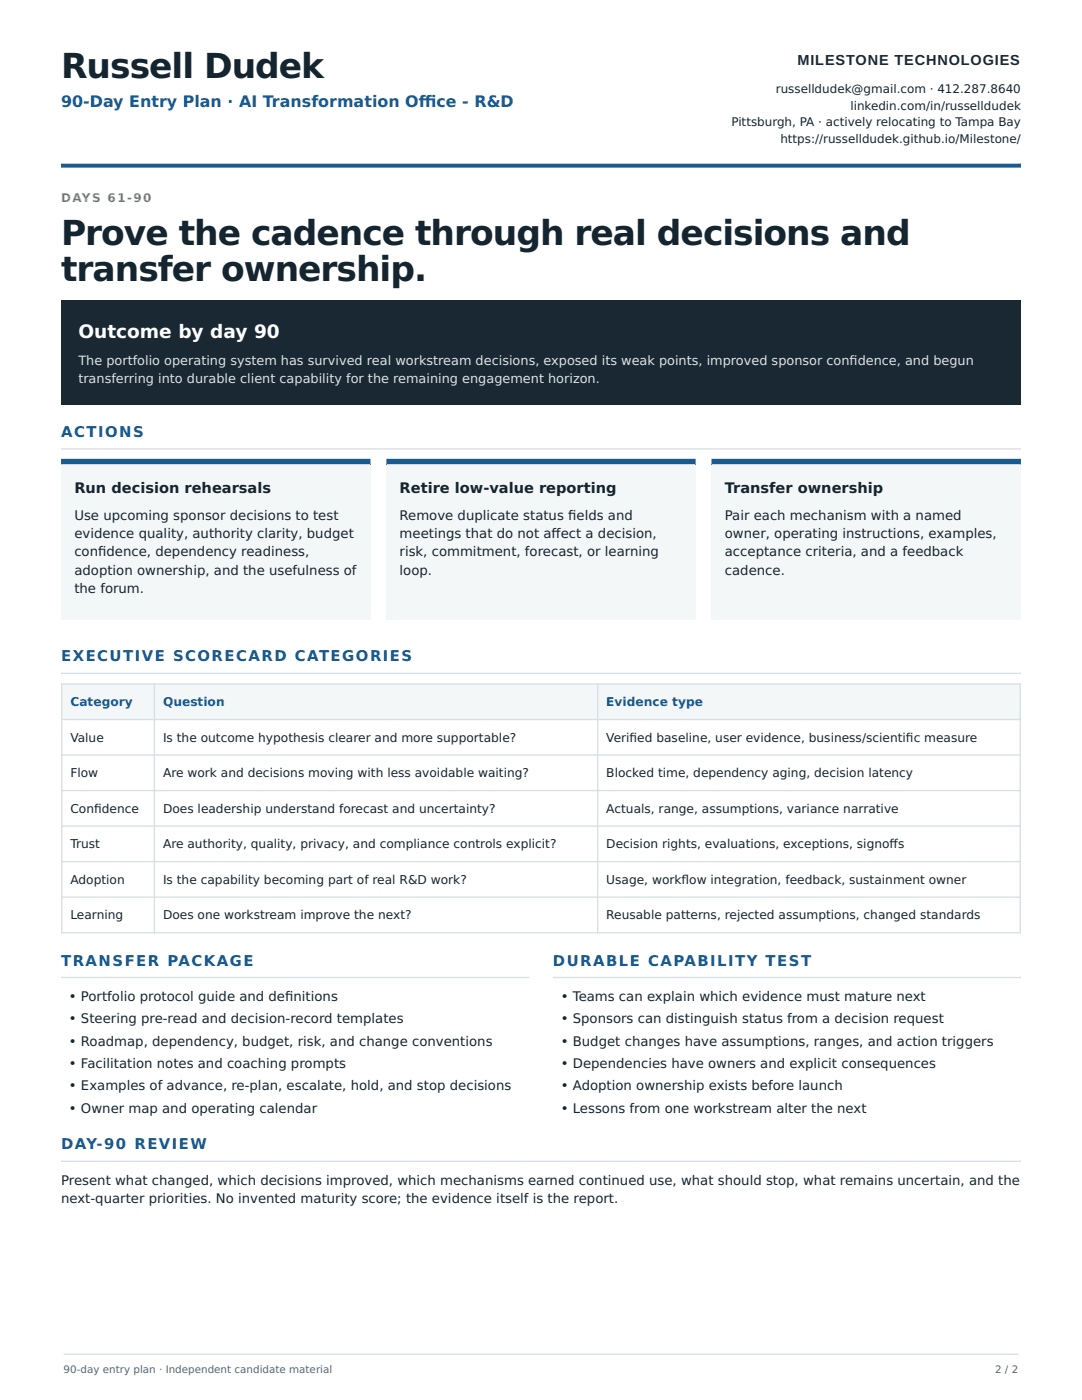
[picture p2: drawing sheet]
<svg xmlns="http://www.w3.org/2000/svg" width="216mm" height="279mm" viewBox="0 0 216 279" stroke-linecap="round" stroke-linejoin="round" font-family="sans-serif">
<defs><g id="words">
<g font-size="6.9" fill="#15252f">
<text x="12.2" y="15.5">Russell Dudek</text>
<text x="12.2" y="48.8">Prove the cadence through real decisions and</text>
<text x="12.2" y="56.1">transfer ownership.</text>
</g>
<text font-size="3.7" fill="#fff" x="15.6" y="67.4">Outcome by day 90</text>
<g font-size="3.2" fill="#185b91">
<text x="12.2" y="21.3">90-Day Entry Plan · AI Transformation Of</text>
<text x="83.6" y="21.3">f</text>
<text x="83.6" y="21.3">ice - R&amp;D</text>
</g>
<g font-size="3" fill="#185b91">
<text x="12.2" y="87.2">ACTIONS</text>
<text x="12.2" y="132">EXECUTIVE SCORECARD CATEGORIES</text>
<text x="12.2" y="192.7">TRANSFER PACKAGE</text>
<text x="110.3" y="192.7">DURABLE CAPABILITY TEST</text>
<text x="12.2" y="229.4">DAY-90 REVIEW</text>
</g>
<text font-size="2.9" fill="#192833" x="159.1" y="13">MILESTONE TECHNOLOGIES</text>
<g font-size="2.9" fill="#15252f">
<text x="14.8" y="98.5">Run decision rehearsals</text>
<text x="79.7" y="98.5">Retire low-value reporting</text>
<text x="144.6" y="98.5">Transfer ownership</text>
</g>
<g font-size="2.6" fill="#dce4e7">
<text x="15.6" y="72.9">The portfolio operating system has survived real workstream decisions, exposed its weak points, improved sponsor conf</text>
<text x="15.6" y="76.5">transferring into durable client capability for the remaining engagement horizon.</text>
<text x="169.5" y="72.9">idence, and begun</text>
</g>
<g font-size="2.6" fill="#15252f">
<text x="14.8" y="103.7">Use upcoming sponsor decisions to test</text>
<text x="14.8" y="107.4">evidence quality, authority clarity, budget</text>
<text x="79.7" y="103.7">Remove duplicate status f</text>
<text x="79.7" y="107.4">meetings that do not af</text>
<text x="110.1" y="107.4">fect a decision,</text>
<text x="113.4" y="103.7">ields and</text>
<text x="144.6" y="103.7">Pair each mechanism with a named</text>
<text x="144.6" y="107.4">owner, operating instructions, examples,</text>
<text x="14.8" y="111">conf</text>
<text x="19.6" y="111">idence, dependency readiness,</text>
<text x="79.7" y="111">risk, commitment, forecast, or learning</text>
<text x="144.6" y="111">acceptance criteria, and a feedback</text>
<text x="14.8" y="114.7">adoption ownership, and the usefulness of</text>
<text x="14.8" y="118.3">the forum.</text>
<text x="79.7" y="114.7">loop.</text>
<text x="144.6" y="114.7">cadence.</text>
<text x="13.8" y="199.8">• Portfolio protocol guide and def</text>
<text x="56.9" y="199.8">initions</text>
<text x="111.9" y="199.8">• Teams can explain which evidence must mature next</text>
<text x="13.8" y="204.3">• Steering pre-read and decision-record templates</text>
<text x="13.8" y="208.7">• Roadmap, dependency, budget, risk, and change conventions</text>
<text x="111.9" y="204.3">• Sponsors can distinguish status from a decision request</text>
<text x="111.9" y="208.7">• Budget changes have assumptions, ranges, and action triggers</text>
<text x="13.8" y="213.1">• Facilitation notes and coaching prompts</text>
<text x="111.9" y="213.1">• Dependencies have owners and explicit consequences</text>
<text x="13.8" y="217.6">• Examples of advance, re-plan, escalate, hold, and stop decisions</text>
<text x="111.9" y="217.6">• Adoption ownership exists before launch</text>
<text x="13.8" y="222">• Owner map and operating calendar</text>
<text x="111.9" y="222">• Lessons from one workstream alter the next</text>
<text x="12.2" y="236.5">Present what changed, which decisions improved, which mechanisms earned continued use, what should stop, what remains uncertain, and the</text>
<text x="12.2" y="240.1">next-quarter priorities. No invented maturity score; the evidence itself is the report.</text>
</g>
<g font-size="2.4" fill="#15252f">
<text x="154.8" y="18.5">russelldudek@gmail.com · 412.287.8640</text>
<text x="169.7" y="21.9">linkedin.com/in/russelldudek</text>
<text x="145.9" y="25.2">Pittsburgh, PA · actively relocating to Tampa Bay</text>
<text x="155.7" y="28.6">https://russelldudek.github.io/Milestone/</text>
<text x="14" y="148">Value</text>
<text x="32.5" y="148">Is the outcome hypothesis clearer and more supportable?</text>
<text x="121" y="148">Verif</text>
<text x="125.6" y="148">ied baseline, user evidence, business/scientif</text>
<text x="180.8" y="148">ic measure</text>
<text x="14" y="155.1">Flow</text>
<text x="32.5" y="155.1">Are work and decisions moving with less avoidable waiting?</text>
<text x="121" y="155.1">Blocked time, dependency aging, decision latency</text>
<text x="14" y="162.2">Conf</text>
<text x="18.8" y="162.2">idence</text>
<text x="32.5" y="162.2">Does leadership understand forecast and uncertainty?</text>
<text x="121" y="162.2">Actuals, range, assumptions, variance narrative</text>
<text x="14" y="169.3">Trust</text>
<text x="32.5" y="169.3">Are authority, quality, privacy, and compliance controls explicit?</text>
<text x="121" y="169.3">Decision rights, evaluations, exceptions, signof</text>
<text x="177.5" y="169.3">fs</text>
<text x="14" y="176.3">Adoption</text>
<text x="32.5" y="176.3">Is the capability becoming part of real R&amp;D work?</text>
<text x="121" y="176.3">Usage, workf</text>
<text x="136" y="176.3">low integration, feedback, sustainment owner</text>
<text x="14" y="183.4">Learning</text>
<text x="32.5" y="183.4">Does one workstream improve the next?</text>
<text x="121" y="183.4">Reusable patterns, rejected assumptions, changed standards</text>
</g>
<text font-size="2.4" fill="#e66348" x="12.2" y="40.3">DAYS 61-90</text>
<g font-size="2.4" fill="#185b91">
<text x="14" y="140.9">Category</text>
<text x="32.5" y="140.9">Question</text>
<text x="121" y="140.9">Evidence type</text>
</g>
<g font-size="2.1" fill="#536772">
<text x="12.7" y="274">90-day entry plan · Independent candidate material</text>
<text x="198.6" y="274">2 / 2</text>
</g>
</g></defs>
<path d="M12.2 32.6l191.5 .1zM12.2 32.6h191.5v.9h-191.5z" fill-rule="evenodd" fill="#185b91"/>
<path d="M12.2 59.9h191.5v20.9h-191.5z" fill="#192833"/>
<path d="M12.2 89.4l191.5 .1zM12.2 89.4h191.5v.3h-191.5z" fill-rule="evenodd" fill="#d8e0e3"/>
<path d="M12.2 91.6h61.7v32.1h-61.7z" fill="#f4f7f8"/>
<path d="M12.2 92.6l61.7 .1zM12.2 91.6h61.7v1.1h-61.7z" fill-rule="evenodd" fill="#185b91"/>
<path d="M77.1 91.6h61.7v32.1h-61.7z" fill="#f4f7f8"/>
<path d="M77.1 92.6l61.7 .1zM77.1 91.6h61.7v1.1h-61.7z" fill-rule="evenodd" fill="#185b91"/>
<path d="M142 91.6h61.7v32.1h-61.7z" fill="#f4f7f8"/>
<path d="M142 92.6l61.7 .1zM142 91.6h61.7v1.1h-61.7z" fill-rule="evenodd" fill="#185b91"/>
<path d="M12.2 134.2l191.5 .1zM12.2 134.2h191.5v.3h-191.5z" fill-rule="evenodd" fill="#d8e0e3"/>
<g fill="#f4f7f8">
<path d="M12.3 136.5h18.5v7.1h-18.5z"/>
<path d="M30.8 136.5h88.5v7.1h-88.5z"/>
<path d="M119.3 136.5h84.3v7.1h-84.3z"/>
</g>
<path d="M12.2 136.5h191.5M12.3 136.4v49.9M30.8 136.4v49.9M119.3 136.4v49.9M203.6 136.4v49.9M12.2 143.6h191.5M12.2 150.7h191.5M12.2 157.8h191.5M12.2 164.9h191.5M12.2 172h191.5M12.2 179.1h191.5M12.2 186.1h191.5" fill="none" stroke="#d8e0e3" stroke-width=".26"/>
<g fill="#d8e0e3">
<path d="M12.2 194.9l93.4 .1zM12.2 194.9h93.4v.3h-93.4z" fill-rule="evenodd"/>
<path d="M110.3 194.9l93.4 .1zM110.3 194.9h93.4v.3h-93.4z" fill-rule="evenodd"/>
<path d="M12.2 231.6h191.5zM12.2 231.6h191.5v.3h-191.5z" fill-rule="evenodd"/>
<path d="M12.7 270.4l190.5 .1zM12.7 270.1h190.5v.4h-190.5z" fill-rule="evenodd"/>
</g>
<use href="#words"/>
</svg>
